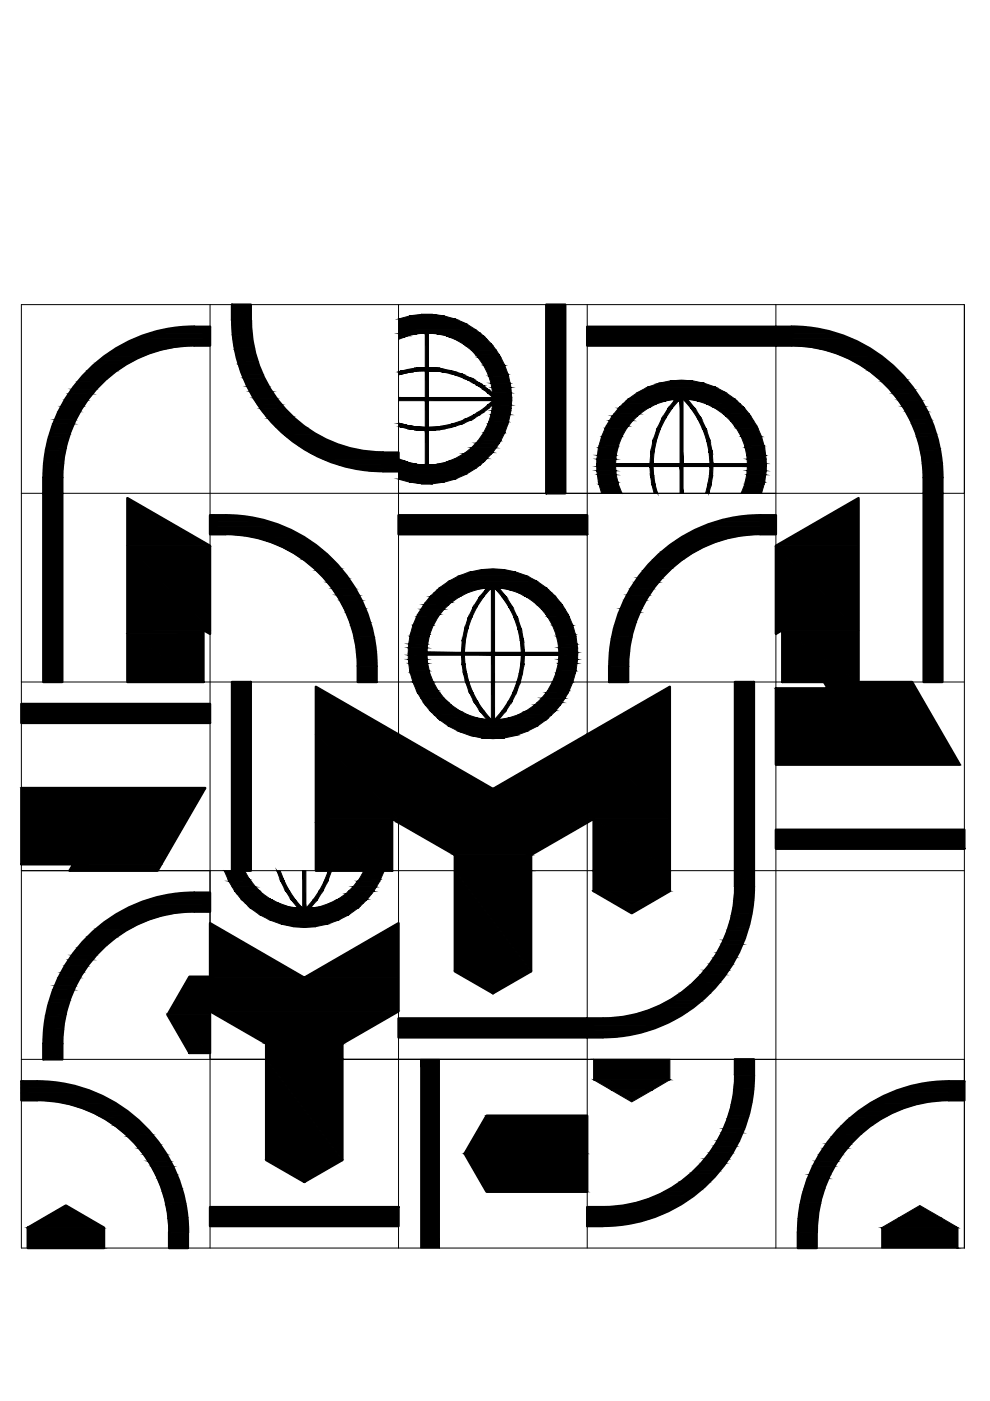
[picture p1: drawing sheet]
<svg xmlns="http://www.w3.org/2000/svg" width="210mm" height="297mm" viewBox="0 0 210 297" stroke-linecap="round" stroke-linejoin="round" font-family="sans-serif">
<!-- layer: LINEA-05 -->
<g fill="#000" stroke="#000" stroke-width=".21">
<path d="M84.5 71.4h1.3l-1.3 .6zM84.5 79.4h.5l-.5 .1zM89.3 66.7h2.5zM84.5 89.7l.5 .1h-.5zM84.5 97.3l1.3 .4h-1.3zM142.1 80.8l2.4-.2 2.4 .2zM27 105.6l17.5 10.1h-17.5zM86.9 102.2h7.2l-2.3 .4zM164.5 115.7l17.5-10.1v10.1zM43.1 133.6h1.4v.8zM102.1 120.8l2.4-.2 2.5 .2zM164.5 133.6h1.4l-1.4 .8z"/>
<path d="M67 145.6l17.5 10.1h-17.5zM84.5 155.7l20 11.6h-20zM99.7 155.9h9.7l-2.4 .5zM104.5 167.3l20-11.6v11.6zM124.5 155.7l17.5-10.1v10.1zM83.1 173.6h1.4v.8zM124.5 173.6h1.4l-1.4 .8zM44.5 195.7l20 11.6h-20zM59.6 195.9h9.8l-2.4 .6zM64.5 207.3l20-11.6v11.6zM96.4 184.6h16.2v21.3zM129.6 191.1h8.7l-4.4 2.5z"/>
<path d="M56.4 224.6h16.2v21.3zM129.6 231.1h8.7l-4.4 2.5zM9.6 258.1l4.4-2.5 4.3 2.5zM190.7 258.1l4.3-2.5 4.4 2.5z"/>
<path d="M18.5 78.6l3.9 1.9 2.3-1.9zM18.5 78.6l3.9 1.9h-5.5z"/>
<path d="M18.6 78.6h6.1zM18.6 78.6h6.1z"/>
<path d="M20.4 77l4.3 1.6 2.5-1.6zM18.6 78.6l1.8-1.6 4.3 1.6z"/>
<path d="M20.9 76.5l6.3 .5 1-.5zM20.9 76.5l6.3 .5h-6.8z"/>
<path d="M22 75.7l6.2 .8 1.6-.8zM20.9 76.5l1.1-.8 6.2 .8z"/>
<path d="M23.4 74.7l6.4 1 2.7-1zM22 75.7l1.4-1 6.4 1z"/>
<path d="M23.5 74.6h9.1zM23.5 74.6l9 .1z"/>
<path d="M24.7 73.9l7.9 .7 2.7-.7zM23.5 74.6l1.2-.7 7.9 .7z"/>
<path d="M25.5 73.4l9.8 .5 3-.5zM24.7 73.9l.8-.5 9.8 .5z"/>
<path d="M25.7 73.3l12.6 .1 2.9-.1zM25.5 73.4l.2-.1 12.6 .1z"/>
<path d="M41.2 69.3l3.3 .1v-.1zM38.1 69.4l3.1-.1 3.3 .1z"/>
<path d="M38.1 69.4l6.4 .5v-.5zM34.9 69.9l3.2-.5 6.4 .5z"/>
<path d="M34.9 69.9l9.6 .7v-.7zM31.9 70.6l3-.7 9.6 .7z"/>
<path d="M31.9 70.6l12.6 1.1v-1.1zM29 71.7l2.9-1.1 12.6 1.1z"/>
<path d="M29 71.7l15.5 1.4v-1.4zM26.1 73.1l2.9-1.4 15.5 1.4z"/>
<path d="M26.1 73.1l18.4 .2v-.2zM25.7 73.3l.4-.2 18.4 .2z"/>
<path d="M49.2 64.6l4 3.3v-3.3zM49.2 64.6l4 3.3h-4z"/>
<path d="M49.2 67.9l4.1 3-.1-3zM49.2 67.9l4.1 3h-4z"/>
<path d="M49.3 70.9l4.1 .2-.1-.2zM49.3 70.9l4.1 .2h-4.1z"/>
<path d="M49.3 71.1l4.5 2.7-.4-2.7zM49.3 71.1l4.5 2.7h-4.1z"/>
<path d="M49.7 73.8l4.2 .4-.1-.4zM49.7 73.8l4.2 .4h-4.1z"/>
<path d="M49.8 74.2l4.8 2.4-.7-2.4zM49.8 74.2l4.8 2.4h-4.2z"/>
<path d="M50.4 76.6l4.4 .6-.2-.6zM50.4 76.6l4.4 .6h-4.3z"/>
<path d="M50.5 77.2l5.1 2.1-.8-2.1zM50.5 77.2l5.1 2.1h-4.3z"/>
<path d="M51.3 79.3l4.7 .9-.4-.9zM51.3 79.3l4.7 .9h-4.4z"/>
<path d="M84.5 70.6h5.7zM84.5 70.6h5.7z"/>
<path d="M84.5 79l.5 .4 1.4-.4zM84.5 79l.5 .4h-.5z"/>
<path d="M84.5 71.2l1.3 .2 .6-.2zM84.5 71.2l1.3 .2h-1.3z"/>
<path d="M84.5 78.8l1.9 .2 1.3-.2zM84.5 78.8l1.9 .2h-1.9z"/>
<path d="M84.9 78.7l2.8 .1 .6-.1zM84.5 78.8l.4-.1 2.8 .1z"/>
<path d="M84.5 70.8l1.9 .4 2-.4zM84.5 70.8l1.9 .4h-1.9z"/>
<path d="M84.5 70.6h5.7zM84.5 70.6h5.7z"/>
<path d="M90.2 70.6h.6zM90.2 70.6h.6z"/>
<path d="M84.5 70.6l3.9 .2 1.8-.2zM84.5 70.6l3.9 .2h-3.9z"/>
<path d="M85.4 78.6h4.8zM84.9 78.7h3.4z"/>
<path d="M84.5 70.6h6zM84.5 70.6h6z"/>
<path d="M90.5 70.6h.3zM90.2 70.6h.6z"/>
<path d="M90.8 70.6h11zM90.8 70.6h11z"/>
<path d="M90.2 70.6l.6 7.3v-7.3zM90.2 70.6l.6 7.3h-.6z"/>
<path d="M90.2 77.9l2.2 .1zM88.3 78l1.9-.1 2.2 .1z"/>
<path d="M90.2 78.6l.6 5.7v-5.7zM90.2 78.6l.6 5.7h-.6z"/>
<path d="M89.3 66.7l4.8 .3-2.3-.3zM86.9 67l2.4-.3 4.8 .3z"/>
<path d="M88.3 78l5 .1zM87.8 78.1h5.5z"/>
<path d="M87.8 78.1l6.6 .2-1.1-.2zM86.4 78.3l1.4-.2 6.6 .2z"/>
<path d="M86.9 67h7.3zM86.9 67h7.3z"/>
<path d="M86.8 67l9.7 .6-2.3-.6zM84.5 67.6l2.3-.6 9.7 .6z"/>
<path d="M86.4 78.3l9.3 .3-1.3-.3zM85.4 78.6l1-.3 9.3 .3z"/>
<path d="M90.8 78.6h5zM90.8 78.6h5z"/>
<path d="M91 78.6l5.4 .2-.6-.2zM91 78.6l5.4 .2z"/>
<path d="M93.3 78.8l4.6 .5-1.5-.5zM93.3 78.8l4.6 .5h-2.1z"/>
<path d="M84.5 67.6h12.1zM84.5 67.6h12.1z"/>
<path d="M84.5 67.6l14.3 1-2.2-1zM84.5 67.6l14.3 1h-14.3z"/>
<path d="M95.8 79.3l2.3 .1zM95.8 79.3l2.3 .1z"/>
<path d="M96.1 79.4l3.6 .7-1.6-.7zM96.1 79.4l3.6 .7h-1.5z"/>
<path d="M84.5 68.6l16.4 1.3-2.1-1.3zM84.5 68.6l16.4 1.3h-16.4z"/>
<path d="M84.5 69.9l17.3 .7-.9-.7zM84.5 69.9l17.3 .7h-17.3z"/>
<path d="M90.5 70.6h11.3zM90.5 70.6h11.3z"/>
<path d="M90.8 70.6h11zM90.8 70.6h11z"/>
<path d="M90.8 70.6l11.1 .2-.1-.2zM90.8 70.6l11.1 .2h-9.3z"/>
<path d="M92.6 70.8l9.9 .4-.6-.4zM92.6 70.8l9.9 .4h-7.9z"/>
<path d="M94.6 71.2l8.2 .2-.3-.2zM94.6 71.2l8.2 .2h-7.6z"/>
<path d="M95.2 71.4l8.1 .6-.5-.6zM95.2 71.4l8.1 .6h-6.8z"/>
<path d="M96.5 72l7.7 1-.9-1zM96.5 72l7.7 1h-5.9z"/>
<path d="M98.3 73l6.2 .3-.3-.3zM98.3 73l6.2 .3h-5.8z"/>
<path d="M98.7 73.3l6.5 .9-.7-.9zM98.7 73.3l6.5 .9h-5.3z"/>
<path d="M99.9 74.2l6 1.1-.7-1.1zM99.9 74.2l6 1.1h-5z"/>
<path d="M100.9 75.3l5.3 .5-.3-.5zM100.9 75.3l5.3 .5h-4.9z"/>
<path d="M101.3 75.8l5.7 1.7-.8-1.7zM101.3 75.8l5.7 1.7h-4.5zM102.5 77.5h4.5zM102.5 77.5h4.5z"/>
<path d="M102.5 77.5l5.2 1.8-.7-1.8zM102.5 77.5l5.2 1.8h-4.2z"/>
<path d="M103.5 79.3l4.3 .4-.1-.4zM103.5 79.3l4.3 .4h-4.2z"/>
<path d="M103.6 79.7l4.6 1.6-.4-1.6zM103.6 79.7l4.6 1.6h-4.1z"/>
<path d="M115.8 64.6l4 40v-40zM115.8 64.6l4 40h-4z"/>
<path d="M124.5 69.3l40 4v-4zM124.5 69.3l40 4h-40z"/>
<path d="M164.5 69.3l6.5 .1zM164.5 69.3l6.5 .1h-6.5z"/>
<path d="M164.5 69.4l9.6 .5-3.1-.5zM164.5 69.4l9.6 .5h-9.6z"/>
<path d="M164.5 69.9l12.6 .7-3-.7zM164.5 69.9l12.6 .7h-12.6z"/>
<path d="M164.5 70.6l15.6 1.1-3-1.1zM164.5 70.6l15.6 1.1h-15.6z"/>
<path d="M164.5 71.7l18.4 1.4-2.8-1.4zM164.5 71.7l18.4 1.4h-18.4z"/>
<path d="M164.5 73.1l18.8 .2-.4-.2zM164.5 73.1l18.8 .2h-18.8z"/>
<path d="M167.8 73.3l15.7 .1-.2-.1zM167.8 73.3l15.7 .1h-12.7z"/>
<path d="M170.8 73.4l13.5 .5-.8-.5zM170.8 73.4l13.5 .5h-10.6z"/>
<path d="M173.7 73.9l11.8 .7-1.2-.7zM173.7 73.9l11.8 .7h-9z"/>
<path d="M176.5 74.6l9.1 .1zM176.5 74.6l9.1 .1z"/>
<path d="M176.5 74.7l10.5 1-1.4-1zM176.5 74.7l10.5 1h-7.8z"/>
<path d="M179.2 75.7l8.9 .8-1.1-.8zM179.2 75.7l8.9 .8h-7.2z"/>
<path d="M180.9 76.5l7.8 .5-.6-.5zM180.9 76.5l7.8 .5h-6.9z"/>
<path d="M181.8 77l8.6 1.6-1.7-1.6zM181.8 77l8.6 1.6h-6.1z"/>
<path d="M184.3 78.6h6.2zM184.3 78.6h6.2z"/>
<path d="M184.3 78.6l7.8 1.9-1.6-1.9zM184.3 78.6l7.8 1.9h-5.5z"/>
<path d="M9.4 98.3l3.8 2.9 .1-2.9zM9.4 98.3l3.8 2.9h-4z"/>
<path d="M9.4 98.1l3.9 .2 .1-.2zM9.4 98.1l3.9 .2h-3.9z"/>
<path d="M9.7 95.4l3.7 2.7 .4-2.7zM9.7 95.4l3.7 2.7h-4z"/>
<path d="M9.8 95l4 .4 .1-.4zM9.8 95l4 .4h-4.1z"/>
<path d="M10.4 92.6l3.5 2.4 .7-2.4zM10.4 92.6l3.5 2.4h-4.1z"/>
<path d="M10.6 92l4 .6 .2-.6zM10.6 92l4 .6h-4.2z"/>
<path d="M11.3 89.9l3.5 2.1 .8-2.1zM11.3 89.9l3.5 2.1h-4.2z"/>
<path d="M11.6 89l4 .9 .4-.9zM11.6 89l4 .9h-4.3z"/>
<path d="M12.4 87.3l3.6 1.7 .9-1.7zM12.4 87.3l3.6 1.7h-4.4z"/>
<path d="M13 86.2l3.9 1.1 .8-1.1zM13 86.2l3.9 1.1h-4.5z"/>
<path d="M13.8 84.8l3.9 1.4 .8-1.4zM13.8 84.8l3.9 1.4h-4.7z"/>
<path d="M14.6 83.5l3.9 1.3 1.1-1.3zM14.6 83.5l3.9 1.3h-4.7z"/>
<path d="M15.3 82.5l4.3 1 .8-1zM15.3 82.5l4.3 1h-5z"/>
<path d="M16.5 81l3.9 1.5 1.5-1.5zM16.5 81l3.9 1.5h-5.1z"/>
<path d="M16.9 80.5l5 .5 .5-.5zM16.9 80.5l5 .5h-5.4z"/>
<path d="M51.6 80.2l5.3 1.7-.9-1.7zM51.6 80.2l5.3 1.7h-4.4z"/>
<path d="M52.5 81.9l5.2 1.1-.8-1.1zM52.5 81.9l5.2 1.1h-4.7z"/>
<path d="M53 83l5.5 1.4-.8-1.4zM53 83l5.5 1.4h-4.7z"/>
<path d="M53.8 84.4l5.8 1.3-1.1-1.3zM53.8 84.4l5.8 1.3h-5z"/>
<path d="M54.6 85.7l5.8 1-.8-1zM54.6 85.7l5.8 1h-5.1z"/>
<path d="M55.3 86.7l6.6 1.6-1.5-1.6zM55.3 86.7l6.6 1.6h-5.5z"/>
<path d="M56.4 88.3l6 .5-.5-.5zM56.4 88.3l6 .5h-5.5z"/>
<path d="M56.9 88.8l7.8 1.8-2.3-1.8zM56.9 88.8l7.8 1.8h-6.2z"/>
<path d="M58.5 90.6h6.2zM58.5 90.6h6.2z"/>
<path d="M58.6 90.6l8.6 1.6-2.5-1.6zM58.6 90.6l8.6 1.6h-6.9z"/>
<path d="M60.3 92.2l7.9 .5-1-.5zM60.3 92.2l7.9 .5h-7.3z"/>
<path d="M60.9 92.7l8.9 .8-1.6-.8zM60.9 92.7l8.9 .8h-7.8z"/>
<path d="M62 93.5l10.5 1.1-2.7-1.1zM62 93.5l10.5 1.1h-9.1z"/>
<path d="M63.4 94.6h9.1zM63.4 94.6h9.1z"/>
<path d="M63.5 94.6l11.9 .7-2.9-.7zM63.5 94.6l11.9 .7h-10.7z"/>
<path d="M64.7 95.3l13.5 .5-2.8-.5zM64.7 95.3l13.5 .5h-12.7z"/>
<path d="M65.5 95.8l15.7 .2-3-.2zM65.5 95.8l15.7 .2h-15.5z"/>
<path d="M84.5 98.6h5.7zM84.5 98.6h5.7z"/>
<path d="M65.7 96l18.8 .2v-.2zM65.7 96l18.8 .2h-18.4z"/>
<path d="M66.1 96.2l18.4 1.3v-1.3zM66.1 96.2l18.4 1.3h-15.6z"/>
<path d="M68.9 97.5l15.6 1v-1zM68.9 97.5l15.6 1h-12.6z"/>
<path d="M71.9 98.5l12.6 .8v-.8zM71.9 98.5l12.6 .8h-9.6z"/>
<path d="M74.9 99.3l9.6 .5v-.5zM74.9 99.3l9.6 .5h-6.4z"/>
<path d="M78.1 99.8l6.4 .1v-.1zM78.1 99.8l6.4 .1z"/>
<path d="M84.5 89.8l1.9 .4zM84.5 89.8l1.9 .4h-1.9z"/>
<path d="M84.5 97.7l1.9 .3-.6-.3zM84.5 97.7l1.9 .3h-1.9z"/>
<path d="M84.5 90.2l3.2 .2-1.3-.2zM84.5 90.2l3.2 .2h-3.2z"/>
<path d="M84.5 98l3.9 .5-2-.5zM84.5 98l3.9 .5h-3.9z"/>
<path d="M84.5 90.4l3.8 .1zM84.5 90.4l3.8 .1z"/>
<path d="M84.9 90.5l5.3 .1zM84.9 90.5l5.3 .1h-4.8z"/>
<path d="M84.5 98.5l5.7 .1zM84.5 98.5l5.7 .1h-5.7z"/>
<path d="M90.2 90.6h.6zM90.2 90.6h.6z"/>
<path d="M90.2 98.6h.6zM90.2 98.6h.6z"/>
<path d="M84.5 98.6h6zM84.5 98.6h6z"/>
<path d="M90.2 84.9l.6 5.7v-5.7zM90.2 84.9l.6 5.7h-.6z"/>
<path d="M90.2 91.3l.6 7.2v-7.2zM90.2 91.3l.6 7.2h-.6z"/>
<path d="M90.2 98.5l.6 .1v-.1zM90.2 98.5l.6 .1h-.6z"/>
<path d="M90.8 98.6h11zM90.8 98.6h11z"/>
<path d="M90.8 98.6h11zM90.8 98.6h11z"/>
<path d="M90.2 98.6h.6zM90.2 98.6h.4z"/>
<path d="M88.3 91.2l2.5 .1 1.6-.1zM88.3 91.2l2.5 .1z"/>
<path d="M87.8 91.1h5.5zM87.8 91.1l4.6 .1z"/>
<path d="M86.4 90.9l6.9 .2 1.1-.2zM86.4 90.9l6.9 .2h-5.5z"/>
<path d="M85.4 90.6l9 .3 1.3-.3zM85.4 90.6l9 .3h-8z"/>
<path d="M91 90.6h4.8zM90.8 90.6h4.9z"/>
<path d="M93.3 90.4l2.5 .2 .6-.2zM91 90.6l2.3-.2 2.5 .2z"/>
<path d="M95.8 89.9l.6 .5 1.5-.5zM93.3 90.4l2.5-.5 .6 .5z"/>
<path d="M96.1 89.8h2zM95.8 89.9h2.1z"/>
<path d="M98.2 80.1l2.2 .3-.7-.3zM98.2 80.1l2.2 .3h-1.6z"/>
<path d="M98.2 89.1l-.1 .7 1.6-.7zM96.1 89.8l2.1-.7-.1 .7z"/>
<path d="M98.8 80.4l2.9 .8-1.3-.8zM98.8 80.4l2.9 .8h-1.2z"/>
<path d="M98.8 88.8l.9 .3 .7-.3zM98.2 89.1l.6-.3 .9 .3z"/>
<path d="M84.5 99.3l14.3 1.3 2.1-1.3zM84.5 99.3l14.3 1.3h-14.3z"/>
<path d="M100.5 81.2l2 .5-.8-.5zM100.5 81.2l2 .5h-1.2z"/>
<path d="M100.5 88l-.1 .8 1.3-.8zM98.8 88.8l1.7-.8-.1 .8z"/>
<path d="M90.6 98.6h11.2zM90.6 98.6h11.2z"/>
<path d="M84.5 98.6l16.4 .7 .9-.7zM84.5 98.6l16.4 .7h-16.4z"/>
<path d="M92.6 98.5l9.2 .1 .1-.1zM90.8 98.6l1.8-.1 9.2 .1z"/>
<path d="M101.3 81.7l2.3 .9-1.1-.9zM101.3 81.7l2.3 .9h-1z"/>
<path d="M101.3 87.4l.4 .6 .8-.6zM100.5 88l.8-.6 .4 .6z"/>
<path d="M94.6 98l7.3 .5 .6-.5zM92.6 98.5l2-.5 7.3 .5z"/>
<path d="M95.2 97.7l7.3 .3 .3-.3zM94.6 98l.6-.3 7.3 .3z"/>
<path d="M96.5 97.2l6.3 .5 .5-.5zM95.2 97.7l1.3-.5 6.3 .5z"/>
<path d="M102.6 82.6l1.8 .7-.8-.7zM102.6 82.6l1.8 .7h-1z"/>
<path d="M102.6 86.6l-.1 .8 1.1-.8zM101.3 87.4l1.3-.8-.1 .8z"/>
<path d="M98.3 96.2l5 1 .9-1zM96.5 97.2l1.8-1 5 1z"/>
<path d="M103.4 85.9l.2 .7 .8-.7zM102.6 86.6l.8-.7 .2 .7z"/>
<path d="M98.7 96l5.5 .2 .3-.2zM98.3 96.2l.4-.2 5.5 .2z"/>
<path d="M99.9 94.9l4.6 1.1 .7-1.1zM98.7 96l1.2-1.1 4.6 1.1z"/>
<path d="M100.9 94l4.3 .9 .7-.9zM100.9 94l4.3 .9h-5.3z"/>
<path d="M101.3 93.5l4.6 .5 .3-.5zM101.3 93.5l4.6 .5h-5z"/>
<path d="M102.5 91.8l3.7 1.7 .8-1.7zM102.5 91.8l3.7 1.7h-4.9z"/>
<path d="M103.5 89.9l3.5 1.9 .7-1.9zM103.5 89.9l3.5 1.9h-4.5zM102.5 91.8h4.5zM102.5 91.8h4.5z"/>
<path d="M103.6 89.4l4.1 .5 .1-.5zM103.6 89.4l4.1 .5h-4.2z"/>
<path d="M104.1 81.3l4.2 .9-.1-.9zM104.1 81.3l4.2 .9h-4z"/>
<path d="M104.1 87.9l3.7 1.5 .4-1.5zM104.1 87.9l3.7 1.5h-4.2z"/>
<path d="M104.3 82.2l4.1 1.1-.1-1.1zM104.3 82.2l4.1 1.1h-4z"/>
<path d="M104.3 87.1l3.9 .8 .1-.8zM104.3 87.1l3.9 .8h-4.1z"/>
<path d="M104.4 86.6l3.9 .5 .1-.5zM104.4 86.6l3.9 .5h-4z"/>
<path d="M103.4 83.3l5.1 1-.1-1zM103.4 83.3l5.1 1h-4z"/>
<path d="M104.4 85.9l4 .7v-.7zM104.4 85.9l4 .7h-4z"/>
<path d="M84.5 84.3l24 .3v-.3zM84.5 84.3l24 .3h-24z"/>
<path d="M84.5 84.6l24 .3v-.3zM84.5 84.6l24 .3h-24z"/>
<path d="M104.5 84.9l3.9 1 .1-1zM103.4 85.9l1.1-1 3.9 1z"/>
<path d="M127.6 92.6h4.3zM127.6 92.6h4.3z"/>
<path d="M126.5 98.3l4 .2v-.2zM126.5 98.3l4 .2h-4z"/>
<path d="M126.5 98.5l4 .1zM126.5 98.5l4 .1z"/>
<path d="M126.5 98.6l4 .1zM126.5 98.6l4 .1z"/>
<path d="M126.5 98.7l4 .2v-.2zM126.5 98.7l4 .2h-4z"/>
<path d="M126.5 98.9l4.1 .9-.1-.9zM126.5 98.9l4.1 .9h-4.1z"/>
<path d="M126.5 97.4l4 .9 .1-.9zM126.5 97.4l4 .9h-4z"/>
<path d="M126.5 99.8l4.1 .9v-.9zM126.5 99.8l4.1 .9h-3.9z"/>
<path d="M126.7 96.5l3.9 .9v-.9zM126.7 96.5l3.9 .9h-4.1z"/>
<path d="M126.9 94.9l3.7 1.6 .4-1.6zM126.9 94.9l3.7 1.6h-3.9z"/>
<path d="M127 94.5l4 .4 .1-.4zM127 94.5l4 .4h-4.1z"/>
<path d="M127.6 92.6l3.5 1.9 .8-1.9zM127.6 92.6l3.5 1.9h-4.1z"/>
<path d="M128.3 90.8l3.6 1.8 1-1.8zM128.3 90.8l3.6 1.8h-4.3z"/>
<path d="M133.1 84.7h11zM133.1 84.7h11z"/>
<path d="M128.5 90.3l4.4 .5 .4-.5zM128.5 90.3l4.4 .5h-4.6z"/>
<path d="M129.2 89.2l4.1 1.1 .9-1.1zM129.2 89.2l4.1 1.1h-4.8z"/>
<path d="M129.8 88.2l4.4 1 1-1zM129.8 88.2l4.4 1h-5z"/>
<path d="M130.2 87.7l5 .5 .5-.5zM130.2 87.7l5 .5h-5.4z"/>
<path d="M131.1 86.6l4.6 1.1 1.7-1.1zM131.1 86.6l4.6 1.1h-5.5z"/>
<path d="M131.4 86.3l6 .3 .5-.3zM131.4 86.3l6 .3h-6.3z"/>
<path d="M137.8 98.9l.8 2-.1-2zM137.8 98.9l.8 2h-.7z"/>
<path d="M138 95.7l.7 .1zM138 95.7l.7 .1z"/>
<path d="M138 95.8l.5 2.5 .2-2.5zM138 95.8l.5 2.5h-.7z"/>
<path d="M132.1 85.6l5.8 .7 1.3-.7zM131.4 86.3l.7-.7 5.8 .7z"/>
<path d="M138.5 93.3h.7zM138.5 93.3h.7z"/>
<path d="M138.5 93.3l.2 2.4 .5-2.4zM138.5 93.3l.2 2.4h-.7z"/>
<path d="M139.3 90.9l.7 .1zM139.3 90.9l.7 .1z"/>
<path d="M139.3 91l-.1 2.3 .8-2.3zM139.3 91l-.1 2.3h-.7z"/>
<path d="M140.3 88.7l-.3 2.2 1.1-2.2zM140.3 88.7l-.3 2.2h-.7z"/>
<path d="M140.4 88.6h.7zM140.4 88.6l.7 .1z"/>
<path d="M132.8 85l6.4 .6 2-.6zM132.1 85.6l.7-.6 6.4 .6z"/>
<path d="M141.6 86.6l-.5 2 1.4-2zM141.6 86.6l-.5 2h-.7z"/>
<path d="M141.7 86.5h.8zM141.7 86.5l.8 .1z"/>
<path d="M133.1 84.7l8.1 .3 2-.3zM132.8 85l.3-.3 8.1 .3z"/>
<path d="M142.9 85l-.4 1.5 1.3-1.5zM142.9 85l-.4 1.5h-.8z"/>
<path d="M143.2 84.7l.6 .3 .3-.3zM143.2 84.7l.6 .3h-.9z"/>
<path d="M133.2 84.6h11zM133.1 84.7h11z"/>
<path d="M144.2 84.6l.6 .1zM144.2 84.6l.6 .1z"/>
<path d="M144.2 84.7l.6 13.6v-13.6zM144.2 84.7l.6 13.6h-.6z"/>
<path d="M144.2 98.9l.6 5.7v-5.7zM144.2 98.9l.6 5.7h-.6z"/>
<path d="M144.9 84.7l2.4 1.8-1.5-1.8zM144.9 84.7l2.4 1.8h-.8z"/>
<path d="M142.1 80.8l7.3 .5-2.5-.5zM139.7 81.3l2.4-.5 7.3 .5z"/>
<path d="M146.5 86.5l.9 .1zM146.5 86.5l.9 .1z"/>
<path d="M146.5 86.6l2.1 2-1.2-2zM146.5 86.6l2.1 2h-.7z"/>
<path d="M147.9 88.6l.8 .1zM147.9 88.6l.8 .1z"/>
<path d="M147.9 88.7l1.8 2.2-1-2.2zM147.9 88.7l1.8 2.2h-.7z"/>
<path d="M139.7 81.3l12 .8-2.3-.8zM137.3 82.1l2.4-.8 12 .8z"/>
<path d="M149 90.9l.7 .1zM149 90.9l.7 .1z"/>
<path d="M149 91l1.5 2.3-.8-2.3zM149 91l1.5 2.3h-.7z"/>
<path d="M149.8 93.3h.7zM149.8 93.3h.7z"/>
<path d="M149.8 93.3l1.2 2.4-.5-2.4zM149.8 93.3l1.2 2.4h-.7z"/>
<path d="M150.3 95.7l.7 .1zM150.3 95.7l.7 .1z"/>
<path d="M150.3 95.8l.9 2.5-.2-2.5zM150.3 95.8l.9 2.5h-.7z"/>
<path d="M150.5 98.9l.6 2 .1-2zM150.5 98.9l.6 2h-.7z"/>
<path d="M137.3 82.1l16.5 1.1-2.1-1.1zM135.2 83.2l2.1-1.1 16.5 1.1z"/>
<path d="M135.2 83.2l20.6 1.4-2-1.4zM133.2 84.6l2-1.4 20.6 1.4z"/>
<path d="M144.8 84.6l11 .1zM144.8 84.6l11 .1z"/>
<path d="M144.9 84.7h11zM144.9 84.7h11z"/>
<path d="M145.8 84.7l10.5 .3-.4-.3zM145.8 84.7l10.5 .3h-8.5z"/>
<path d="M147.8 85l9.1 .6-.6-.6zM147.8 85l9.1 .6h-7.1z"/>
<path d="M149.8 85.6l7.8 .7-.7-.7zM149.8 85.6l7.8 .7h-6.5z"/>
<path d="M157.1 92.6h4.4zM157.1 92.6h4.4z"/>
<path d="M151.1 86.3l6.8 .3-.3-.3zM151.1 86.3l6.8 .3h-6.3z"/>
<path d="M151.6 86.6l7.2 1.1-.9-1.1zM151.6 86.6l7.2 1.1h-5.5z"/>
<path d="M130.5 98.3l28 .2v-.2zM130.5 98.3l28 .2h-28z"/>
<path d="M130.5 98.5l28 .1zM130.5 98.5l28 .1z"/>
<path d="M130.5 98.6l28 .1zM130.5 98.6l28 .1z"/>
<path d="M130.5 98.7l28 .2v-.2zM130.5 98.7l28 .2h-28z"/>
<path d="M153.3 87.7l5.9 .5-.4-.5zM153.3 87.7l5.9 .5h-5.4z"/>
<path d="M153.8 88.2l6 1-.6-1zM153.8 88.2l6 1h-4.9z"/>
<path d="M154.9 89.2l5.6 1.1-.7-1.1zM154.9 89.2l5.6 1.1h-4.8z"/>
<path d="M155.7 90.3l5 .5-.2-.5zM155.7 90.3l5 .5h-4.6z"/>
<path d="M156.1 90.8l5.4 1.8-.8-1.8zM156.1 90.8l5.4 1.8h-4.4z"/>
<path d="M157.1 92.6l4.9 1.9-.5-1.9zM157.1 92.6l4.9 1.9h-4.1z"/>
<path d="M157.9 94.5l4.2 .4-.1-.4zM157.9 94.5l4.2 .4h-4.1z"/>
<path d="M158 94.9l4.3 1.6-.2-1.6zM158 94.9l4.3 1.6h-4z"/>
<path d="M158.3 96.5l4.1 .9-.1-.9zM158.3 96.5l4.1 .9h-4z"/>
<path d="M158.4 97.4l4.1 .9-.1-.9zM158.4 97.4l4.1 .9h-4z"/>
<path d="M158.5 98.3l4 .2v-.2zM158.5 98.3l4 .2h-4z"/>
<path d="M158.5 98.5l4 .1zM158.5 98.5l4 .1z"/>
<path d="M158.5 98.6l4 .1zM158.5 98.6l4 .1z"/>
<path d="M158.5 98.7l4 .2v-.2zM158.5 98.7l4 .2h-4z"/>
<path d="M158.5 98.9l4 .9v-.9zM158.5 98.9l4 .9h-4.1z"/>
<path d="M158.4 99.8l3.9 .9 .2-.9zM158.4 99.8l3.9 .9h-4z"/>
<path d="M186.6 80.5l6 .5-.5-.5zM186.6 80.5l6 .5h-5.5z"/>
<path d="M187.1 81l6.6 1.5-1.1-1.5zM187.1 81l6.6 1.5h-5.1z"/>
<path d="M188.6 82.5l5.8 1-.7-1zM188.6 82.5l5.8 1h-5z"/>
<path d="M189.4 83.5l5.8 1.3-.8-1.3zM189.4 83.5l5.8 1.3h-4.7z"/>
<path d="M190.5 84.8l5.5 1.4-.8-1.4zM190.5 84.8l5.5 1.4h-4.6z"/>
<path d="M191.4 86.2l5.2 1.1-.6-1.1zM191.4 86.2l5.2 1.1h-4.5z"/>
<path d="M192.1 87.3l5.3 1.7-.8-1.7zM192.1 87.3l5.3 1.7h-4.4z"/>
<path d="M193 89l4.7 .9-.3-.9zM193 89l4.7 .9h-4.3z"/>
<path d="M193.4 89.9l5.1 2.1-.8-2.1zM193.4 89.9l5.1 2.1h-4.3z"/>
<path d="M194.2 92l4.4 .6-.1-.6zM194.2 92l4.4 .6h-4.2z"/>
<path d="M194.4 92.6l4.8 2.4-.6-2.4zM194.4 92.6l4.8 2.4h-4.1z"/>
<path d="M195.1 95l4.2 .4-.1-.4zM195.1 95l4.2 .4h-4.1z"/>
<path d="M195.2 95.4l4.5 2.7-.4-2.7zM195.2 95.4l4.5 2.7h-4.1z"/>
<path d="M195.6 98.1l4.1 .2v-.2zM195.6 98.1l4.1 .2h-4z"/>
<path d="M195.7 98.3l4.1 2.9-.1-2.9zM195.7 98.3l4.1 2.9h-4z"/>
<path d="M9.2 101.2l4 3.4v-3.4zM9.2 101.2l4 3.4h-4z"/>
<path d="M9.2 104.6l4 40v-40zM9.2 104.6l4 40h-4z"/>
<path d="M27 115.7l17.5 17.9v-17.9zM27 115.7l17.5 17.9h-17.5z"/>
<path d="M44.5 109.2l6.5 .2zM44.5 109.2l6.5 .2h-6.5z"/>
<path d="M44.5 109.4l9.6 .5-3.1-.5zM44.5 109.4l9.6 .5h-9.6z"/>
<path d="M44.5 109.9l12.6 .7-3-.7zM44.5 109.9l12.6 .7h-12.6z"/>
<path d="M44.5 110.6l15.6 1.1-3-1.1zM44.5 110.6l15.6 1.1h-15.6z"/>
<path d="M44.5 111.7l18.4 1.4-2.8-1.4zM44.5 111.7l18.4 1.4h-18.4z"/>
<path d="M44.5 113.1l18.8 .2-.4-.2zM44.5 113.1l18.8 .2h-18.8z"/>
<path d="M47.8 113.3l15.7 .1-.2-.1zM47.8 113.3l15.7 .1h-12.7z"/>
<path d="M50.8 113.4l13.5 .5-.8-.5zM50.8 113.4l13.5 .5h-10.6z"/>
<path d="M53.7 113.9l11.9 .7-1.3-.7zM53.7 113.9l11.9 .7h-9.1z"/>
<path d="M56.5 114.6l9.1 .1zM56.5 114.6l9.1 .1z"/>
<path d="M56.6 114.7l10.4 1-1.4-1zM56.6 114.7l10.4 1h-7.8z"/>
<path d="M59.2 115.7l9 .8-1.2-.8zM59.2 115.7l9 .8h-7.3z"/>
<path d="M60.9 116.5l7.8 .5-.5-.5zM60.9 116.5l7.8 .5h-6.9z"/>
<path d="M61.8 117l8.6 1.6-1.7-1.6zM61.8 117l8.6 1.6h-6.1z"/>
<path d="M64.3 118.6h6.2zM64.3 118.6h6.2z"/>
<path d="M64.3 118.6l7.8 1.9-1.6-1.9zM64.3 118.6l7.8 1.9h-5.5z"/>
<path d="M86.9 102.2l2.4 .4h2.5zM89.3 102.6h2.5z"/>
<path d="M86.8 102.2h7.4zM86.8 102.2h7.3z"/>
<path d="M84.5 101.6l9.7 .6 2.3-.6zM84.5 101.6l9.7 .6h-7.4z"/>
<path d="M84.5 101.5h12.1zM84.5 101.5l12 .1z"/>
<path d="M84.5 100.6l12.1 .9 2.2-.9zM84.5 100.6l12.1 .9h-12.1z"/>
<path d="M84.5 109.2l40 4.1v-4.1zM84.5 109.2l40 4.1h-40z"/>
<path d="M126.7 100.7l4.3 1.5-.4-1.5zM126.7 100.7l4.3 1.5h-4.1z"/>
<path d="M126.9 102.2l4.2 .5-.1-.5zM126.9 102.2l4.2 .5h-4.1z"/>
<path d="M127 102.7l4.9 1.9-.8-1.9zM127 102.7l4.9 1.9h-4.3z"/>
<path d="M137.9 100.9h.7zM137.9 100.9h.7z"/>
<path d="M138.2 102.7h.7zM138.2 102.7h.7z"/>
<path d="M137.9 100.9l1 1.8-.3-1.8zM137.9 100.9l1 1.8h-.7z"/>
<path d="M138.2 102.7l1.2 1.9-.5-1.9zM138.2 102.7l1.2 1.9h-.7z"/>
<path d="M138.6 118.6h6.1zM138.6 118.6h6.1z"/>
<path d="M138.6 118.6l3.9 1.9 2.2-1.9zM138.6 118.6l3.9 1.9h-5.6z"/>
<path d="M140.3 117l4.4 1.6 2.5-1.6zM138.6 118.6l1.7-1.6 4.4 1.6z"/>
<path d="M140.9 116.5l6.3 .5 .9-.5zM140.3 117l.6-.5 6.3 .5z"/>
<path d="M142 115.7l6.1 .8 1.7-.8zM140.9 116.5l1.1-.8 6.1 .8z"/>
<path d="M150.1 102.7h.7zM150.1 102.7h.7z"/>
<path d="M150.4 100.9h.7zM150.4 100.9h.7z"/>
<path d="M150.1 102.7l.2 1.9 .5-1.9zM150.1 102.7l.2 1.9h-.7z"/>
<path d="M150.4 100.9l.4 1.8 .3-1.8zM150.4 100.9l.4 1.8h-.7z"/>
<path d="M143.4 114.7l6.4 1 2.6-1zM142 115.7l1.4-1 6.4 1z"/>
<path d="M143.4 114.6h9.1zM143.4 114.6l9 .1z"/>
<path d="M144.7 113.9l7.8 .7 2.9-.7zM143.4 114.6l1.3-.7 7.8 .7z"/>
<path d="M145.5 113.4l9.9 .5 2.8-.5zM144.7 113.9l.8-.5 9.9 .5z"/>
<path d="M145.7 113.3l12.5 .1 3-.1zM145.5 113.4l.2-.1 12.5 .1z"/>
<path d="M157.9 102.7l3.6 1.9 .5-1.9zM157.9 102.7l3.6 1.9h-4.4z"/>
<path d="M158 102.2l4 .5 .1-.5zM158 102.2l4 .5h-4.1z"/>
<path d="M158.3 100.7l3.8 1.5 .2-1.5zM158.3 100.7l3.8 1.5h-4.1z"/>
<path d="M161.2 109.2l3.3 .2v-.2zM158 109.4l3.2-.2 3.3 .2z"/>
<path d="M158 109.4l6.5 .5v-.5zM154.9 109.9l3.1-.5 6.5 .5z"/>
<path d="M154.9 109.9l9.6 .7v-.7zM151.9 110.6l3-.7 9.6 .7z"/>
<path d="M151.9 110.6l12.6 1.1v-1.1zM148.9 111.7l3-1.1 12.6 1.1z"/>
<path d="M148.9 111.7l15.6 1.4v-1.4zM146.1 113.1l2.8-1.4 15.6 1.4z"/>
<path d="M146.1 113.1l18.4 .2v-.2zM145.7 113.3l.4-.2 18.4 .2z"/>
<path d="M164.5 115.7l17.5 17.9v-17.9zM164.5 115.7l17.5 17.9h-17.5z"/>
<path d="M195.8 101.2l4 3.4v-3.4zM195.8 101.2l4 3.4h-4z"/>
<path d="M195.8 104.6l4 40v-40zM195.8 104.6l4 40h-4z"/>
<path d="M27 133.6l16.1 .8v-.8zM27 133.6l16.1 .8h-16.1z"/>
<path d="M27 134.4l16.1 10.2v-10.2zM27 134.4l16.1 10.2h-16.1z"/>
<path d="M66.6 120.5l6 .5-.5-.5zM66.6 120.5l6 .5h-5.5z"/>
<path d="M67.1 121l6.6 1.5-1.1-1.5zM67.1 121l6.6 1.5h-5z"/>
<path d="M68.7 122.5l5.8 1-.8-1zM68.7 122.5l5.8 1h-5.1z"/>
<path d="M69.4 123.5l5.8 1.3-.7-1.3zM69.4 123.5l5.8 1.3h-4.7z"/>
<path d="M70.5 124.8l5.6 1.4-.9-1.4zM70.5 124.8l5.6 1.4h-4.7z"/>
<path d="M71.4 126.2l5.2 1.1-.5-1.1zM71.4 126.2l5.2 1.1h-4.5z"/>
<path d="M72.1 127.3l5.3 1.7-.8-1.7zM72.1 127.3l5.3 1.7h-4.4z"/>
<path d="M73 129l4.7 .9-.3-.9zM73 129l4.7 .9h-4.3z"/>
<path d="M73.4 129.9l5.1 2.1-.8-2.1zM73.4 129.9l5.1 2.1h-4.3z"/>
<path d="M74.2 132l4.4 .6-.1-.6zM74.2 132l4.4 .6h-4.1z"/>
<path d="M74.5 132.6l4.7 2.4-.6-2.4zM74.5 132.6l4.7 2.4h-4.1z"/>
<path d="M75.1 135l4.2 .5-.1-.5zM75.1 135l4.2 .5h-4.1z"/>
<path d="M75.2 135.5l4.5 2.6-.4-2.6zM75.2 135.5l4.5 2.6h-4.1z"/>
<path d="M75.6 138.1l4.1 .2v-.2zM75.6 138.1l4.1 .2h-4z"/>
<path d="M75.7 138.3l4.1 3-.1-3zM75.7 138.3l4.1 3h-3.9z"/>
<path d="M86.6 138.3l3.9 .2v-.2zM86.6 138.3l3.9 .2h-3.9z"/>
<path d="M86.6 138.5l3.9 .1zM86.6 138.5l3.9 .1z"/>
<path d="M86.6 138.6l3.9 .1zM86.6 138.6l3.9 .1z"/>
<path d="M86.6 138.7l3.9 .2v-.2zM86.6 138.7l3.9 .2h-3.9z"/>
<path d="M86.6 138.9l4 .9v-.9zM86.6 138.9l4 .9h-4z"/>
<path d="M86.6 137.4l4 .9v-.9zM86.6 137.4l4 .9h-4z"/>
<path d="M86.6 139.8l4.1 .9-.1-.9zM86.6 139.8l4.1 .9h-4z"/>
<path d="M86.7 136.6l3.9 .8 .1-.8zM86.7 136.6l3.9 .8h-4z"/>
<path d="M86.9 134.9l3.8 1.7 .3-1.7zM86.9 134.9l3.8 1.7h-4z"/>
<path d="M87 134.5l4 .4 .1-.4zM87 134.5l4 .4h-4.1z"/>
<path d="M87.5 132.6h4.4zM87.5 132.6h4.4z"/>
<path d="M87.5 132.6l3.6 1.9 .8-1.9zM87.5 132.6l3.6 1.9h-4.1z"/>
<path d="M88.3 130.8l3.6 1.8 1-1.8zM88.3 130.8l3.6 1.8h-4.4z"/>
<path d="M93.2 124.6h11zM93.2 124.6h11z"/>
<path d="M88.5 130.3l4.4 .5 .4-.5zM88.5 130.3l4.4 .5h-4.6z"/>
<path d="M89.2 129.2l4.1 1.1 .8-1.1zM89.2 129.2l4.1 1.1h-4.8z"/>
<path d="M89.8 128.2l4.3 1 1.1-1zM89.8 128.2l4.3 1h-4.9z"/>
<path d="M90.2 127.7l5 .5 .5-.5zM90.2 127.7l5 .5h-5.4z"/>
<path d="M91.1 126.6l4.6 1.1 1.7-1.1zM91.1 126.6l4.6 1.1h-5.5z"/>
<path d="M91.4 126.3l6 .3 .5-.3zM91.4 126.3l6 .3h-6.3z"/>
<path d="M97.8 138.9l.8 2-.1-2zM97.8 138.9l.8 2h-.6z"/>
<path d="M98 135.7l.7 .1zM98 135.7l.7 .1z"/>
<path d="M98 135.8l.5 2.5 .2-2.5zM98 135.8l.5 2.5h-.7z"/>
<path d="M98.5 133.3h.7zM98.5 133.3h.7z"/>
<path d="M98.5 133.3l.2 2.4 .5-2.4zM98.5 133.3l.2 2.4h-.7z"/>
<path d="M92.1 125.6l5.8 .7 1.3-.7zM91.4 126.3l.7-.7 5.8 .7z"/>
<path d="M99.3 131l-.1 2.3 .8-2.3zM99.3 131l-.1 2.3h-.7z"/>
<path d="M99.3 130.9h.7zM99.3 130.9l.7 .1z"/>
<path d="M100.3 128.7l-.3 2.2 1.1-2.2zM100.3 128.7l-.3 2.2h-.7z"/>
<path d="M100.4 128.6h.7zM100.4 128.6l.7 .1z"/>
<path d="M92.8 125l6.4 .6 2-.6zM92.1 125.6l.7-.6 6.4 .6z"/>
<path d="M101.6 126.6l-.5 2 1.4-2zM101.6 126.6l-.5 2h-.7z"/>
<path d="M101.7 126.5h.8zM101.7 126.5l.8 .1h-.9z"/>
<path d="M93.1 124.7l8.1 .3 2-.3zM92.8 125l.3-.3 8.1 .3z"/>
<path d="M103 125l-.5 1.5 1.3-1.5zM103 125l-.5 1.5h-.8z"/>
<path d="M103.2 124.7l.6 .3 .3-.3zM103.2 124.7l.6 .3h-.8z"/>
<path d="M104.2 124.6h.7zM104.2 124.6h.7z"/>
<path d="M93.2 124.6h11zM93.2 124.6l10.9 .1z"/>
<path d="M104.2 124.6l.7 13.7v-13.7zM104.2 124.6l.7 13.7h-.7z"/>
<path d="M104.2 138.9l.7 5.7v-5.7zM104.2 138.9l.7 5.7h-.7z"/>
<path d="M104.9 124.7l2.4 1.8-1.5-1.8zM104.9 124.7l2.4 1.8h-.8z"/>
<path d="M102.1 120.8l7.2 .5-2.3-.5zM99.7 121.3l2.4-.5 7.2 .5z"/>
<path d="M106.5 126.5l.9 .1zM106.5 126.5l.9 .1z"/>
<path d="M106.5 126.6l2.1 2-1.2-2zM106.5 126.6l2.1 2h-.7z"/>
<path d="M107.9 128.6l.8 .1zM107.9 128.6l.8 .1z"/>
<path d="M107.9 128.7l1.8 2.2-1-2.2zM107.9 128.7l1.8 2.2h-.7z"/>
<path d="M99.7 121.3l12 .8-2.4-.8zM97.3 122.1l2.4-.8 12 .8z"/>
<path d="M109 130.9l.7 .1zM109 130.9l.7 .1z"/>
<path d="M109 131l1.5 2.3-.8-2.3zM109 131l1.5 2.3h-.7z"/>
<path d="M109.8 133.3h.7zM109.8 133.3h.7z"/>
<path d="M109.8 133.3l1.2 2.4-.5-2.4zM109.8 133.3l1.2 2.4h-.7z"/>
<path d="M110.3 135.7l.7 .1zM110.3 135.7l.7 .1z"/>
<path d="M110.3 135.8l.9 2.5-.2-2.5zM110.3 135.8l.9 2.5h-.7z"/>
<path d="M110.5 138.9l.6 2 .1-2zM110.5 138.9l.6 2h-.7z"/>
<path d="M97.3 122.1l16.5 1.1-2.1-1.1zM95.2 123.2l2.1-1.1 16.5 1.1z"/>
<path d="M95.2 123.2l20.6 1.4-2-1.4zM93.2 124.6l2-1.4 20.6 1.4z"/>
<path d="M104.9 124.6h11zM104.9 124.6h11z"/>
<path d="M104.9 124.6l11 .1zM104.9 124.6l11 .1z"/>
<path d="M105.8 124.7l10.4 .3-.3-.3zM105.8 124.7l10.4 .3h-8.4z"/>
<path d="M107.8 125l9.1 .6-.7-.6zM107.8 125l9.1 .6h-7.1z"/>
<path d="M109.8 125.6l7.8 .7-.7-.7zM109.8 125.6l7.8 .7h-6.5z"/>
<path d="M117.1 132.6h4.4zM117.1 132.6h4.4z"/>
<path d="M111.1 126.3l6.8 .3-.3-.3zM111.1 126.3l6.8 .3h-6.3z"/>
<path d="M111.6 126.6l7.2 1.1-.9-1.1zM111.6 126.6l7.2 1.1h-5.5z"/>
<path d="M90.6 138.3l27.9 .2v-.2zM90.6 138.3l27.9 .2h-28z"/>
<path d="M90.5 138.5l28 .1zM90.5 138.5l28 .1z"/>
<path d="M90.5 138.6l28 .1zM90.5 138.6l28 .1z"/>
<path d="M90.5 138.7l28 .2v-.2zM90.5 138.7l28 .2h-27.9z"/>
<path d="M113.3 127.7l5.9 .5-.4-.5zM113.3 127.7l5.9 .5h-5.4z"/>
<path d="M113.8 128.2l6 1-.6-1zM113.8 128.2l6 1h-4.9z"/>
<path d="M114.9 129.2l5.6 1.1-.7-1.1zM114.9 129.2l5.6 1.1h-4.8z"/>
<path d="M115.7 130.3l5 .5-.2-.5zM115.7 130.3l5 .5h-4.6z"/>
<path d="M116.1 130.8l5.4 1.8-.8-1.8zM116.1 130.8l5.4 1.8h-4.4z"/>
<path d="M117.1 132.6l4.9 1.9-.5-1.9zM117.1 132.6l4.9 1.9h-4.1z"/>
<path d="M117.9 134.5l4.2 .4-.1-.4zM117.9 134.5l4.2 .4h-4.1z"/>
<path d="M118 134.9l4.3 1.7-.2-1.7zM118 134.9l4.3 1.7h-3.9z"/>
<path d="M118.4 136.6l4.1 .8-.2-.8zM118.4 136.6l4.1 .8h-4.1z"/>
<path d="M118.4 137.4l4.1 .9v-.9zM118.4 137.4l4.1 .9h-4z"/>
<path d="M118.5 138.3l4 .2v-.2zM118.5 138.3l4 .2h-4z"/>
<path d="M118.5 138.5l4 .1zM118.5 138.5l4 .1z"/>
<path d="M118.5 138.6l4 .1zM118.5 138.6l4 .1z"/>
<path d="M118.5 138.7l4 .2v-.2zM118.5 138.7l4 .2h-4z"/>
<path d="M118.5 138.9l4 .9v-.9zM118.5 138.9l4 .9h-4.1z"/>
<path d="M118.4 139.8l3.9 .9 .2-.9zM118.4 139.8l3.9 .9h-3.9z"/>
<path d="M129.3 138.3l3.9 3 .1-3zM129.3 138.3l3.9 3h-4z"/>
<path d="M129.3 138.1l4 .2v-.2zM129.3 138.1l4 .2h-4z"/>
<path d="M129.7 135.5l3.6 2.6 .5-2.6zM129.7 135.5l3.6 2.6h-4z"/>
<path d="M129.8 135l4 .5 .1-.5zM129.8 135l4 .5h-4.1z"/>
<path d="M130.4 132.6l3.5 2.4 .6-2.4zM130.4 132.6l3.5 2.4h-4.1z"/>
<path d="M130.6 132l3.9 .6 .3-.6zM130.6 132l3.9 .6h-4.1z"/>
<path d="M131.3 129.9l3.5 2.1 .8-2.1zM131.3 129.9l3.5 2.1h-4.2z"/>
<path d="M131.6 129l4 .9 .4-.9zM131.6 129l4 .9h-4.3z"/>
<path d="M132.4 127.3l3.6 1.7 .9-1.7zM132.4 127.3l3.6 1.7h-4.4z"/>
<path d="M132.9 126.2l4 1.1 .7-1.1zM132.9 126.2l4 1.1h-4.5z"/>
<path d="M133.8 124.8l3.8 1.4 .9-1.4zM133.8 124.8l3.8 1.4h-4.7z"/>
<path d="M134.6 123.5l3.9 1.3 1.1-1.3zM134.6 123.5l3.9 1.3h-4.7z"/>
<path d="M135.3 122.5l4.3 1 .8-1zM135.3 122.5l4.3 1h-5z"/>
<path d="M136.4 121l4 1.5 1.5-1.5zM136.4 121l4 1.5h-5.1z"/>
<path d="M136.9 120.5l5 .5 .6-.5zM136.9 120.5l5 .5h-5.5z"/>
<path d="M165.9 133.6l16.1 11v-11zM165.9 133.6l16.1 11h-16.1z"/>
<path d="M4.5 149.3l40 4v-4zM4.5 149.3l40 4h-40z"/>
<path d="M49.2 144.6l4 40v-40zM49.2 144.6l4 40h-4z"/>
<path d="M75.9 141.3l3.9 3.3v-3.3zM75.9 141.3l3.9 3.3h-3.9z"/>
<path d="M67 155.7l17.5 17.9v-17.9zM67 155.7l17.5 17.9h-17.5z"/>
<path d="M86.7 140.7l4.3 1.5-.3-1.5zM86.7 140.7l4.3 1.5h-4.1z"/>
<path d="M86.9 142.2l4.2 .5-.1-.5zM86.9 142.2l4.2 .5h-4.1z"/>
<path d="M87 142.7l4.9 1.9-.8-1.9zM87 142.7l4.9 1.9h-4.4z"/>
<path d="M87.5 144.6l5.4 1.8-1-1.8zM87.5 144.6l5.4 1.8h-4.6z"/>
<path d="M88.3 146.4l5 .5-.4-.5zM88.3 146.4l5 .5h-4.8z"/>
<path d="M93.1 152.6h11zM93.1 152.6h11z"/>
<path d="M88.5 146.9l5.6 1.1-.8-1.1zM88.5 146.9l5.6 1.1h-4.9z"/>
<path d="M89.2 148l6 1-1.1-1zM89.2 148l6 1h-5.4z"/>
<path d="M89.8 149l5.9 .5-.5-.5zM89.8 149l5.9 .5h-5.5z"/>
<path d="M90.2 149.5l7.2 1.2-1.7-1.2zM90.2 149.5l7.2 1.2h-6.3z"/>
<path d="M91.1 150.7l6.7 .2-.4-.2zM91.1 150.7l6.7 .2h-6.4z"/>
<path d="M91.4 150.9l7.8 .7-1.4-.7zM91.4 150.9l7.8 .7h-7.1z"/>
<path d="M98 140.9h.6zM98 140.9h.6z"/>
<path d="M98.3 142.7h.6zM98.3 142.7h.6z"/>
<path d="M98 140.9l.9 1.8-.3-1.8zM98 140.9l.9 1.8h-.6z"/>
<path d="M98.3 142.7l1.1 1.9-.5-1.9zM98.3 142.7l1.1 1.9h-.7z"/>
<path d="M92.1 151.6l9.1 .6-2-.6zM92.1 151.6l9.1 .6h-8.4z"/>
<path d="M98.7 144.6l1.5 2.2-.8-2.2zM98.7 144.6l1.5 2.2h-.7z"/>
<path d="M99.7 155.9l2.4 .5h4.9zM102.1 156.4h4.9l-2.5 .2z"/>
<path d="M99.5 146.8h.7zM99.5 146.8h.7z"/>
<path d="M99.5 146.8l1.8 2-1.1-2zM99.5 146.8l1.8 2h-.8z"/>
<path d="M92.8 152.2l10.4 .4-2-.4zM92.8 152.2l10.4 .4h-10.1z"/>
<path d="M100.5 148.8l.8 .1zM100.5 148.8l.8 .1z"/>
<path d="M100.5 148.9l2.1 1.9-1.3-1.9zM100.5 148.9l2.1 1.9h-.8z"/>
<path d="M101.8 150.8h.9zM101.8 150.8h.9z"/>
<path d="M101.8 150.8l2.3 1.8-1.4-1.8zM101.8 150.8l2.3 1.8h-.9z"/>
<path d="M93.1 152.6h11.1zM93.1 152.6h11.1z"/>
<path d="M104.2 144.6l.7 8v-8zM104.2 144.6l.7 8h-.7z"/>
<path d="M104.2 152.6h.7zM104.2 152.6h.7z"/>
<path d="M106.4 150.8l-.6 1.8 1.4-1.8zM106.4 150.8l-.6 1.8h-.9z"/>
<path d="M106.4 150.8h.8zM106.4 150.8h.8z"/>
<path d="M107.7 148.9l-.5 1.9 1.3-1.9zM107.7 148.9l-.5 1.9h-.8z"/>
<path d="M107.7 148.8h.8zM107.7 148.9h.8z"/>
<path d="M108.8 146.8h.7zM108.8 146.8h.7z"/>
<path d="M108.8 146.8l-.3 2 1-2zM108.8 146.8l-.3 2h-.8z"/>
<path d="M110.1 142.7h.7zM110.1 142.7h.7z"/>
<path d="M109.6 144.6l-.1 2.2 .8-2.2zM109.6 144.6l-.1 2.2h-.7z"/>
<path d="M110.4 140.9h.7zM110.4 140.9h.7z"/>
<path d="M110.1 142.7l.2 1.9 .5-1.9zM110.1 142.7l.2 1.9h-.7z"/>
<path d="M110.4 140.9l.4 1.8 .3-1.8zM110.4 140.9l.4 1.8h-.7z"/>
<path d="M97.3 155.1l12.1 .8 2.3-.8zM97.3 155.1l12.1 .8h-9.7z"/>
<path d="M95.2 154l16.5 1.1 2.2-1.1zM95.2 154l16.5 1.1h-14.4z"/>
<path d="M93.2 152.6l20.7 1.4 1.9-1.4zM93.2 152.6l20.7 1.4h-18.7z"/>
<path d="M104.9 152.6h11zM104.9 152.6h11z"/>
<path d="M104.9 152.6h11zM104.9 152.6h10.9z"/>
<path d="M107.8 152.2l8.1 .4 .3-.4zM105.8 152.6l2-.4 8.1 .4z"/>
<path d="M109.8 151.6l6.4 .6 .7-.6zM107.8 152.2l2-.6 6.4 .6z"/>
<path d="M111.2 150.9l5.7 .7 .8-.7zM109.8 151.6l1.4-.7 5.7 .7z"/>
<path d="M111.7 150.7l6 .2 .2-.2zM111.2 150.9l.5-.2 6 .2z"/>
<path d="M113.4 149.5l4.5 1.2 .9-1.2zM111.7 150.7l1.7-1.2 4.5 1.2z"/>
<path d="M113.9 149l4.9 .5 .4-.5zM113.9 149l4.9 .5h-5.4z"/>
<path d="M114.9 148l4.3 1 .6-1zM113.9 149l1-1 4.3 1z"/>
<path d="M115.8 146.9l4 1.1 .7-1.1zM115.8 146.9l4 1.1h-4.9z"/>
<path d="M116.1 146.4l4.4 .5 .2-.5zM116.1 146.4l4.4 .5h-4.7z"/>
<path d="M117.1 144.6l3.6 1.8 .8-1.8zM117.1 144.6l3.6 1.8h-4.6z"/>
<path d="M117.9 142.7l3.6 1.9 .5-1.9zM117.9 142.7l3.6 1.9h-4.4z"/>
<path d="M118 142.2l4 .5 .1-.5zM118 142.2l4 .5h-4.1z"/>
<path d="M118.4 140.7l3.7 1.5 .2-1.5zM118.4 140.7l3.7 1.5h-4.1z"/>
<path d="M129.2 141.3l4 3.3v-3.3zM129.2 141.3l4 3.3h-4z"/>
<path d="M124.5 155.7l17.5 17.9v-17.9zM124.5 155.7l17.5 17.9h-17.5z"/>
<path d="M155.8 144.6l4.1 40v-40zM155.8 144.6l4.1 40h-4.1z"/>
<path d="M174.7 144.6l19.4 1.4-.7-1.4zM174.7 144.6l19.4 1.4h-18.6z"/>
<path d="M164.5 146l39 16.1-9.4-16.1zM164.5 146l39 16.1h-39z"/>
<path d="M4.5 167.1l29.7 16.1 9.3-16.1zM4.5 167.1l29.7 16.1h-29.7z"/>
<path d="M67 173.6l16.1 .8v-.8zM67 173.6l16.1 .8h-16.1z"/>
<path d="M67 174.4l16.1 10.2v-10.2zM67 174.4l16.1 10.2h-16.1z"/>
<path d="M84.5 167.3l40 7.1v-7.1zM84.5 167.3l40 7.1h-40z"/>
<path d="M84.5 174.4l28.1 6.9 11.9-6.9zM84.5 174.4l28.1 6.9h-16.2z"/>
<path d="M125.9 173.6l16.1 11v-11zM125.9 173.6l16.1 11h-16.1z"/>
<path d="M164.5 175.9l40 4v-4zM164.5 175.9l40 4h-40z"/>
<path d="M18.5 198.7l3.9 1.8 2.3-1.8zM18.5 198.7l3.9 1.8h-5.5z"/>
<path d="M18.6 198.6h6.1zM18.5 198.7h6.2z"/>
<path d="M20.4 197l4.3 1.6 2.5-1.6zM18.6 198.6l1.8-1.6 4.3 1.6z"/>
<path d="M20.9 196.5l6.3 .5 1-.5zM20.4 197l.5-.5 6.3 .5z"/>
<path d="M22 195.7l6.2 .8 1.6-.8zM20.9 196.5l1.1-.8 6.2 .8z"/>
<path d="M23.4 194.7l6.4 1 2.7-1zM22 195.7l1.4-1 6.4 1z"/>
<path d="M23.5 194.6h9.1zM23.5 194.6l9 .1z"/>
<path d="M15.5 183.2l17.9 1.4 .8-1.4zM15.5 183.2l17.9 1.4h-18.7z"/>
<path d="M24.7 193.9l7.9 .7 2.7-.7zM23.5 194.6l1.2-.7 7.9 .7z"/>
<path d="M25.5 193.4l9.8 .5 3-.5zM24.7 193.9l.8-.5 9.8 .5z"/>
<path d="M25.7 193.3l12.6 .1 2.9-.1zM25.5 193.4l.2-.1 12.6 .1z"/>
<path d="M41.2 189.3l3.3 .1v-.1zM38.1 189.4l3.1-.1 3.3 .1z"/>
<path d="M38.1 189.4l6.4 .5v-.5zM34.9 189.9l3.2-.5 6.4 .5z"/>
<path d="M34.9 189.9l9.6 .8v-.8zM31.9 190.7l3-.8 9.6 .8z"/>
<path d="M31.9 190.7l12.6 1v-1zM29 191.7l2.9-1 12.6 1z"/>
<path d="M29 191.7l15.5 1.4v-1.4zM26.1 193.1l2.9-1.4 15.5 1.4z"/>
<path d="M26.1 193.1l18.4 .2v-.2zM25.7 193.3l.4-.2 18.4 .2z"/>
<path d="M47.5 184.6l5.4 1.8-1-1.8zM47.5 184.6l5.4 1.8h-4.6z"/>
<path d="M48.3 186.4l5 .4-.4-.4zM48.3 186.4l5 .4h-4.8z"/>
<path d="M53.1 192.6h11zM53.1 192.6h11z"/>
<path d="M48.5 186.8l5.7 1.2-.9-1.2zM48.5 186.8l5.7 1.2h-5z"/>
<path d="M49.2 188l6 1-1-1zM49.2 188l6 1h-5.4z"/>
<path d="M49.8 189l5.9 .5-.5-.5zM49.8 189l5.9 .5h-5.5z"/>
<path d="M50.2 189.5l7.2 1.2-1.7-1.2zM50.2 189.5l7.2 1.2h-6.3z"/>
<path d="M51.1 190.7l6.7 .2-.4-.2zM51.1 190.7l6.7 .2h-6.4z"/>
<path d="M51.4 190.9l7.8 .6-1.4-.6zM51.4 190.9l7.8 .6h-7.1z"/>
<path d="M52.1 191.5l9.1 .7-2-.7zM52.1 191.5l9.1 .7h-8.5z"/>
<path d="M58.7 184.6l1.5 2.2-.8-2.2zM58.7 184.6l1.5 2.2h-.7z"/>
<path d="M59.6 195.9l2.5 .6h4.9zM62.1 196.5h4.9l-2.5 .1z"/>
<path d="M59.5 186.8h.7zM59.5 186.8h.7z"/>
<path d="M59.5 186.8l1.8 2-1.1-2zM59.5 186.8l1.8 2h-.8z"/>
<path d="M52.7 192.2l10.5 .4-2-.4zM52.7 192.2l10.5 .4h-10.1z"/>
<path d="M60.5 188.8l.8 .1zM60.5 188.8l.8 .1z"/>
<path d="M60.6 188.9l2 1.9-1.3-1.9zM60.6 188.9l2 1.9h-.8z"/>
<path d="M61.8 190.8h.9zM61.8 190.8h.9z"/>
<path d="M61.8 190.8l2.3 1.8-1.4-1.8zM61.8 190.8l2.3 1.8h-.9z"/>
<path d="M53.1 192.6h11.1zM53.1 192.6h11.1z"/>
<path d="M64.2 184.6l.7 8v-8zM64.2 184.6l.7 8h-.7z"/>
<path d="M64.2 192.6h.7zM64.2 192.6h.7z"/>
<path d="M66.4 190.8l-.6 1.8 1.4-1.8zM66.4 190.8l-.6 1.8h-.9z"/>
<path d="M66.4 190.8h.9zM66.4 190.8h.8z"/>
<path d="M67.7 188.9l-.4 1.9 1.2-1.9zM67.7 188.9l-.4 1.9h-.9z"/>
<path d="M67.7 188.8h.8zM67.7 188.8l.8 .1z"/>
<path d="M68.8 186.8h.7zM68.8 186.8h.7z"/>
<path d="M68.8 186.8l-.3 2 1-2zM68.8 186.8l-.3 2h-.8z"/>
<path d="M69.6 184.6l-.1 2.2 .8-2.2zM69.6 184.6l-.1 2.2h-.7z"/>
<path d="M57.3 195.1l12.1 .8 2.3-.8zM57.3 195.1l12.1 .8h-9.8z"/>
<path d="M55.2 194l16.5 1.1 2.2-1.1zM55.2 194l16.5 1.1h-14.4z"/>
<path d="M53.2 192.6l20.7 1.4 1.9-1.4zM53.2 192.6l20.7 1.4h-18.7z"/>
<path d="M64.9 192.6h11zM64.9 192.6h11z"/>
<path d="M64.9 192.6h11zM64.9 192.6h10.9z"/>
<path d="M67.9 192.2l8 .4 .4-.4zM65.8 192.6l2.1-.4 8 .4z"/>
<path d="M69.8 191.5l6.5 .7 .7-.7zM67.9 192.2l1.9-.7 6.5 .7z"/>
<path d="M71.2 190.9l5.8 .6 .7-.6zM69.8 191.5l1.4-.6 5.8 .6z"/>
<path d="M71.7 190.7l6 .2 .2-.2zM71.2 190.9l.5-.2 6 .2z"/>
<path d="M73.4 189.5l4.5 1.2 .9-1.2zM71.7 190.7l1.7-1.2 4.5 1.2z"/>
<path d="M73.9 189l4.9 .5 .4-.5zM73.9 189l4.9 .5h-5.4z"/>
<path d="M74.8 188l4.4 1 .6-1zM73.9 189l.9-1 4.4 1z"/>
<path d="M75.8 186.8l4 1.2 .7-1.2zM75.8 186.8l4 1.2h-5z"/>
<path d="M76.2 186.4l4.3 .4 .2-.4zM76.2 186.4l4.3 .4h-4.7z"/>
<path d="M77.2 184.6l3.5 1.8 .8-1.8zM77.2 184.6l3.5 1.8h-4.5z"/>
<path d="M96.4 184.6v21.3h16.2zM96.4 205.9h16.2l-8.1 4.7z"/>
<path d="M96.4 181.3l16.2 3.3v-3.3zM96.4 181.3l16.2 3.3h-16.2z"/>
<path d="M125.9 184.6l16.1 4.3v-4.3zM125.9 184.6l16.1 4.3h-16.1z"/>
<path d="M125.9 188.9l12.4 2.2 3.7-2.2zM125.9 188.9l12.4 2.2h-8.7z"/>
<path d="M153.4 199.3l4 .9 .3-.9zM153.4 199.3l4 .9h-4.4z"/>
<path d="M154.2 197.2l3.5 2.1 .8-2.1zM154.2 197.2l3.5 2.1h-4.3z"/>
<path d="M154.5 196.6l4 .6 .1-.6zM154.5 196.6l4 .6h-4.3z"/>
<path d="M155.1 194.2l3.5 2.4 .6-2.4zM155.1 194.2l3.5 2.4h-4.1z"/>
<path d="M155.2 193.7l4 .5 .1-.5zM155.2 193.7l4 .5h-4.1z"/>
<path d="M155.7 190.9l4 .2v-.2zM155.7 190.9l4 .2h-4z"/>
<path d="M155.7 191.1l3.6 2.6 .4-2.6zM155.7 191.1l3.6 2.6h-4.1z"/>
<path d="M155.8 184.6l4.1 3.3v-3.3zM155.8 184.6l4.1 3.3h-4.1z"/>
<path d="M155.8 187.9l3.9 3 .2-3zM155.8 187.9l3.9 3h-4z"/>
<path d="M9.4 218.3l3.8 3 .1-3zM9.4 218.3l3.8 3h-4z"/>
<path d="M9.4 218.1l3.9 .2 .1-.2zM9.4 218.1l3.9 .2h-3.9z"/>
<path d="M9.7 215.5l3.7 2.6 .4-2.6zM9.7 215.5l3.7 2.6h-4z"/>
<path d="M9.8 215l4 .5 .1-.5zM9.8 215l4 .5h-4.1z"/>
<path d="M10.4 212.6l3.5 2.4 .7-2.4zM10.4 212.6l3.5 2.4h-4.1z"/>
<path d="M10.6 212l4 .6 .2-.6zM10.6 212l4 .6h-4.2z"/>
<path d="M11.3 209.9l3.5 2.1 .8-2.1zM11.3 209.9l3.5 2.1h-4.2z"/>
<path d="M11.6 209l4 .9 .4-.9zM11.6 209l4 .9h-4.3z"/>
<path d="M12.4 207.3l3.6 1.7 .9-1.7zM12.4 207.3l3.6 1.7h-4.4z"/>
<path d="M13 206.2l3.9 1.1 .8-1.1zM13 206.2l3.9 1.1h-4.5z"/>
<path d="M13.8 204.8l3.9 1.4 .8-1.4zM13.8 204.8l3.9 1.4h-4.7z"/>
<path d="M14.6 203.5l3.9 1.3 1.1-1.3zM14.6 203.5l3.9 1.3h-4.7z"/>
<path d="M15.3 202.6l4.3 .9 .8-.9zM15.3 202.6l4.3 .9h-5z"/>
<path d="M16.5 201l3.9 1.6 1.5-1.6zM16.5 201l3.9 1.6h-5.1z"/>
<path d="M16.9 200.5l5 .5 .5-.5zM16.9 200.5l5 .5h-5.4z"/>
<path d="M40.2 207.1l4.3 8.1v-8.1zM40.2 207.1l4.3 8.1h-9z"/>
<path d="M35.5 215.2l9 8.1v-8.1zM35.5 215.2l9 8.1h-4.3z"/>
<path d="M44.5 207.3l40 7.1v-7.1zM44.5 207.3l40 7.1h-40z"/>
<path d="M44.5 214.4l28.1 6.9 11.9-6.9zM44.5 214.4l28.1 6.9h-16.2z"/>
<path d="M84.5 215.9l40 4v-4zM84.5 215.9l40 4h-40z"/>
<path d="M124.5 219.8l3.3 .1 3.2-.1zM124.5 219.8l3.3 .1h-3.3z"/>
<path d="M124.5 219.3l6.5 .5 3.1-.5zM124.5 219.3l6.5 .5h-6.5z"/>
<path d="M124.5 218.6l9.6 .7 3-.7zM124.5 218.6l9.6 .7h-9.6z"/>
<path d="M124.5 217.5l12.6 1.1 3-1.1zM124.5 217.5l12.6 1.1h-12.6z"/>
<path d="M124.5 216.2l15.6 1.3 2.8-1.3zM124.5 216.2l15.6 1.3h-15.6z"/>
<path d="M124.5 215.9l18.4 .3 .4-.3zM124.5 215.9l18.4 .3h-18.4z"/>
<path d="M130.8 215.8l12.5 .1 .3-.1zM127.8 215.9l3-.1 12.5 .1z"/>
<path d="M133.6 215.3l10 .5 .7-.5zM130.8 215.8l2.8-.5 10 .5z"/>
<path d="M136.5 214.6l7.8 .7 1.3-.7zM133.6 215.3l2.9-.7 7.8 .7z"/>
<path d="M136.5 214.5h9.1zM136.5 214.5l9.1 .1z"/>
<path d="M139.2 213.5l6.4 1 1.4-1zM136.5 214.5l2.7-1 6.4 1z"/>
<path d="M140.9 212.7l6.1 .8 1.1-.8zM139.2 213.5l1.7-.8 6.1 .8z"/>
<path d="M141.8 212.2l6.3 .5 .6-.5zM140.9 212.7l.9-.5 6.3 .5z"/>
<path d="M144.3 210.6h6.2zM144.3 210.6h6.2z"/>
<path d="M144.3 210.6l4.4 1.6 1.8-1.6zM141.8 212.2l2.5-1.6 4.4 1.6z"/>
<path d="M146.6 208.7l3.9 1.9 1.6-1.9zM144.3 210.6l2.3-1.9 3.9 1.9z"/>
<path d="M147.1 208.2l5 .5 .5-.5zM147.1 208.2l5 .5h-5.5z"/>
<path d="M148.6 206.7l4 1.5 1.1-1.5zM148.6 206.7l4 1.5h-5.5z"/>
<path d="M149.4 205.7l4.3 1 .7-1zM149.4 205.7l4.3 1h-5.1z"/>
<path d="M150.5 204.4l3.9 1.3 .8-1.3zM150.5 204.4l3.9 1.3h-5z"/>
<path d="M151.4 203l3.8 1.4 .8-1.4zM151.4 203l3.8 1.4h-4.7z"/>
<path d="M152.1 202l3.9 1 .5-1zM152.1 202l3.9 1h-4.6z"/>
<path d="M153 200.2l3.5 1.8 .9-1.8zM153 200.2l3.5 1.8h-4.4z"/>
<path d="M4.5 229.3l6.5 .1zM4.5 229.3l6.5 .1h-6.5z"/>
<path d="M4.5 229.4l9.6 .5-3.1-.5zM4.5 229.4l9.6 .5h-9.6z"/>
<path d="M9.2 221.3l4 3.3v-3.3zM9.2 221.3l4 3.3h-4z"/>
<path d="M4.5 229.9l12.6 .8-3-.8zM4.5 229.9l12.6 .8h-12.6z"/>
<path d="M4.5 230.7l15.6 1-3-1zM4.5 230.7l15.6 1h-15.6z"/>
<path d="M4.5 231.7l18.4 1.4-2.8-1.4zM4.5 231.7l18.4 1.4h-18.4z"/>
<path d="M4.5 233.1l18.8 .2-.4-.2zM4.5 233.1l18.8 .2h-18.8z"/>
<path d="M7.9 233.3l15.7 .1-.3-.1zM7.9 233.3l15.7 .1z"/>
<path d="M10.8 233.4l13.5 .5-.7-.5zM10.8 233.4l13.5 .5h-10.6z"/>
<path d="M13.7 233.9l11.9 .7-1.3-.7zM13.7 233.9l11.9 .7h-9.1z"/>
<path d="M16.5 234.6l9.2 .1zM16.5 234.6l9.2 .1z"/>
<path d="M16.6 234.7l10.4 1-1.3-1zM16.6 234.7l10.4 1h-7.7z"/>
<path d="M19.3 235.7l8.9 .8-1.2-.8zM19.3 235.7l8.9 .8h-7.3z"/>
<path d="M20.9 236.5l7.8 .5-.5-.5zM20.9 236.5l7.8 .5h-6.9z"/>
<path d="M21.8 237l8.6 1.6-1.7-1.6zM21.8 237l8.6 1.6h-6.1z"/>
<path d="M24.3 238.6l6.2 .1zM24.3 238.6l6.2 .1z"/>
<path d="M24.3 238.7l7.8 1.8-1.6-1.8zM24.3 238.7l7.8 1.8h-5.5z"/>
<path d="M56.4 224.6v21.3h16.2zM56.4 245.9h16.2l-8.1 4.7z"/>
<path d="M56.4 221.3l16.2 3.3v-3.3zM56.4 221.3l16.2 3.3h-16.2z"/>
<path d="M89.2 224.6l4 40v-40zM89.2 224.6l4 40h-4z"/>
<path d="M103.2 236.5l21.3 8.1v-8.1zM103.2 236.5l21.3 8.1h-26z"/>
<path d="M125.9 224.6l16.1 4.3v-4.3zM125.9 224.6l16.1 4.3h-16.1z"/>
<path d="M125.9 228.9l12.4 2.2 3.7-2.2zM125.9 228.9l12.4 2.2h-8.7z"/>
<path d="M153.4 239.3l4 .9 .3-.9zM153.4 239.3l4 .9h-4.4z"/>
<path d="M154.2 237.2l3.5 2.1 .8-2.1zM154.2 237.2l3.5 2.1h-4.3z"/>
<path d="M154.5 236.6l4 .6 .1-.6zM154.5 236.6l4 .6h-4.3z"/>
<path d="M155.1 234.2l3.5 2.4 .6-2.4zM155.1 234.2l3.5 2.4h-4.1z"/>
<path d="M155.2 233.8l4 .4 .1-.4zM155.2 233.8l4 .4h-4.1z"/>
<path d="M155.7 230.9l4 .2v-.2zM155.7 230.9l4 .2h-4z"/>
<path d="M155.7 231.1l3.6 2.7 .4-2.7zM155.7 231.1l3.6 2.7h-4.1z"/>
<path d="M155.8 224.6l4.1 3.4v-3.4zM155.8 224.6l4.1 3.4h-4.1z"/>
<path d="M155.8 228l3.9 2.9 .2-2.9zM155.8 228l3.9 2.9h-4z"/>
<path d="M178.5 238.7l3.9 1.8 2.3-1.8zM178.5 238.7l3.9 1.8h-5.5z"/>
<path d="M178.6 238.6h6.1zM178.5 238.7h6.2z"/>
<path d="M180.3 237l4.4 1.6 2.5-1.6zM178.6 238.6l1.7-1.6 4.4 1.6z"/>
<path d="M180.8 236.5l6.4 .5 .9-.5zM180.3 237l.5-.5 6.4 .5z"/>
<path d="M182 235.7l6.1 .8 1.7-.8zM180.8 236.5l1.2-.8 6.1 .8z"/>
<path d="M183.4 234.7l6.4 1 2.6-1zM182 235.7l1.4-1 6.4 1z"/>
<path d="M183.4 234.6h9.1zM183.4 234.6l9 .1z"/>
<path d="M184.7 233.9l7.8 .7 2.8-.7zM183.4 234.6l1.3-.7 7.8 .7z"/>
<path d="M185.5 233.4l9.8 .5 2.9-.5zM184.7 233.9l.8-.5 9.8 .5z"/>
<path d="M185.7 233.3l12.5 .1 3-.1zM185.5 233.4l.2-.1 12.5 .1z"/>
<path d="M201.2 229.3l3.3 .1v-.1zM198 229.4l3.2-.1 3.3 .1z"/>
<path d="M198 229.4l6.5 .5v-.5zM194.9 229.9l3.1-.5 6.5 .5z"/>
<path d="M194.9 229.9l9.6 .8v-.8zM191.9 230.7l3-.8 9.6 .8z"/>
<path d="M191.9 230.7l12.6 1v-1zM188.9 231.7l3-1 12.6 1z"/>
<path d="M188.9 231.7l15.6 1.4v-1.4zM186.1 233.1l2.8-1.4 15.6 1.4z"/>
<path d="M186.1 233.1l18.4 .2v-.2zM185.7 233.3l.4-.2 18.4 .2z"/>
<path d="M9.6 258.1l12.5 2.2-3.8-2.2zM5.9 260.3l3.7-2.2 12.5 2.2z"/>
<path d="M26.6 240.5l6 .5-.5-.5zM26.6 240.5l6 .5h-5.5z"/>
<path d="M27.1 241l6.6 1.6-1.1-1.6zM27.1 241l6.6 1.6h-5z"/>
<path d="M28.7 242.6l5.8 .9-.8-.9zM28.7 242.6l5.8 .9h-5.1z"/>
<path d="M29.4 243.5l5.9 1.3-.8-1.3zM29.4 243.5l5.9 1.3h-4.8z"/>
<path d="M30.5 244.8l5.6 1.4-.8-1.4zM30.5 244.8l5.6 1.4h-4.7z"/>
<path d="M31.4 246.2l5.2 1.1-.5-1.1zM31.4 246.2l5.2 1.1h-4.5z"/>
<path d="M32.1 247.3l5.3 1.7-.8-1.7zM32.1 247.3l5.3 1.7h-4.4z"/>
<path d="M33 249l4.7 .9-.3-.9zM33 249l4.7 .9h-4.3z"/>
<path d="M33.4 249.9l5.1 2.1-.8-2.1zM33.4 249.9l5.1 2.1h-4.3z"/>
<path d="M34.2 252l4.5 .6-.2-.6zM34.2 252l4.5 .6h-4.2z"/>
<path d="M34.5 252.6l4.7 2.4-.5-2.4zM34.5 252.6l4.7 2.4h-4.1z"/>
<path d="M35.1 255l4.2 .5-.1-.5zM35.1 255l4.2 .5h-4.1z"/>
<path d="M35.2 255.5l4.5 2.6-.4-2.6zM35.2 255.5l4.5 2.6h-4z"/>
<path d="M35.7 258.1l4 .2v-.2zM35.7 258.1l4 .2h-4z"/>
<path d="M35.7 258.3l4.1 3-.1-3zM35.7 258.3l4.1 3h-3.9z"/>
<path d="M44.5 255.9l40 4.1v-4.1zM44.5 255.9l40 4.1h-40z"/>
<path d="M98.5 244.6l26 8.1v-8.1zM98.5 244.6l26 8.1h-21.3z"/>
<path d="M124.5 259.8l3.3 .2 3.2-.2zM124.5 259.8l3.3 .2h-3.3z"/>
<path d="M124.5 259.3l6.5 .5 3.1-.5zM124.5 259.3l6.5 .5h-6.5z"/>
<path d="M124.5 258.6l9.6 .7 3-.7zM124.5 258.6l9.6 .7h-9.6z"/>
<path d="M124.5 257.5l12.6 1.1 3-1.1zM124.5 257.5l12.6 1.1h-12.6z"/>
<path d="M124.5 256.1l15.6 1.4 2.8-1.4zM124.5 256.1l15.6 1.4h-15.6z"/>
<path d="M124.5 255.9l18.4 .2 .4-.2zM124.5 255.9l18.4 .2h-18.4z"/>
<path d="M130.8 255.8l12.5 .1 .3-.1zM127.8 255.9l3-.1 12.5 .1z"/>
<path d="M133.6 255.3l10 .5 .7-.5zM130.8 255.8l2.8-.5 10 .5z"/>
<path d="M136.5 254.6l7.8 .7 1.3-.7zM133.6 255.3l2.9-.7 7.8 .7z"/>
<path d="M136.5 254.5h9.1zM136.5 254.5l9.1 .1z"/>
<path d="M139.2 253.5l6.4 1 1.4-1zM136.5 254.5l2.7-1 6.4 1z"/>
<path d="M140.9 252.7l6.1 .8 1.1-.8zM139.2 253.5l1.7-.8 6.1 .8z"/>
<path d="M141.8 252.2l6.3 .5 .6-.5zM140.9 252.7l.9-.5 6.3 .5z"/>
<path d="M144.3 250.6h6.2zM144.3 250.6h6.2z"/>
<path d="M144.3 250.6l4.4 1.6 1.8-1.6zM141.8 252.2l2.5-1.6 4.4 1.6z"/>
<path d="M146.6 248.7l3.9 1.9 1.6-1.9zM144.3 250.6l2.3-1.9 3.9 1.9z"/>
<path d="M147.1 248.2l5 .5 .5-.5zM147.1 248.2l5 .5h-5.5z"/>
<path d="M148.6 246.7l4 1.5 1.1-1.5zM148.6 246.7l4 1.5h-5.5z"/>
<path d="M149.4 245.7l4.3 1 .7-1zM149.4 245.7l4.3 1h-5.1z"/>
<path d="M150.5 244.4l3.9 1.3 .8-1.3zM150.5 244.4l3.9 1.3h-5z"/>
<path d="M151.4 243l3.8 1.4 .8-1.4zM151.4 243l3.8 1.4h-4.7z"/>
<path d="M152.1 241.9l3.9 1.1 .5-1.1zM152.1 241.9l3.9 1.1h-4.6z"/>
<path d="M153 240.2l3.5 1.7 .9-1.7zM153 240.2l3.5 1.7h-4.4z"/>
<path d="M169.3 258.3l3.8 3 .2-3zM169.3 258.3l3.8 3h-3.9z"/>
<path d="M169.3 258.1l4 .2 .1-.2zM169.3 258.1l4 .2h-4z"/>
<path d="M169.7 255.5l3.7 2.6 .4-2.6zM169.7 255.5l3.7 2.6h-4.1z"/>
<path d="M169.8 255l4 .5 .1-.5zM169.8 255l4 .5h-4.1z"/>
<path d="M170.4 252.6l3.5 2.4 .6-2.4zM170.4 252.6l3.5 2.4h-4.1z"/>
<path d="M170.5 252l4 .6 .3-.6zM170.5 252l4 .6h-4.1z"/>
<path d="M171.3 249.9l3.5 2.1 .8-2.1zM171.3 249.9l3.5 2.1h-4.3z"/>
<path d="M171.6 249l4 .9 .4-.9zM171.6 249l4 .9h-4.3z"/>
<path d="M172.4 247.3l3.6 1.7 .9-1.7zM172.4 247.3l3.6 1.7h-4.4z"/>
<path d="M172.9 246.2l4 1.1 .7-1.1zM172.9 246.2l4 1.1h-4.5z"/>
<path d="M173.8 244.8l3.8 1.4 .9-1.4zM173.8 244.8l3.8 1.4h-4.7z"/>
<path d="M174.5 243.5l4 1.3 1.1-1.3zM174.5 243.5l4 1.3h-4.7z"/>
<path d="M175.3 242.6l4.3 .9 .7-.9zM175.3 242.6l4.3 .9h-5.1z"/>
<path d="M176.4 241l3.9 1.6 1.6-1.6zM176.4 241l3.9 1.6h-5z"/>
<path d="M176.9 240.5l5 .5 .5-.5zM176.9 240.5l5 .5h-5.5z"/>
<path d="M190.7 258.1l12.4 2.2-3.7-2.2zM186.9 260.3l3.8-2.2 12.4 2.2z"/>
<path d="M5.9 260.3l16.2 4.3v-4.3zM5.9 260.3l16.2 4.3h-16.2z"/>
<path d="M35.9 261.3l3.9 3.3v-3.3zM35.9 261.3l3.9 3.3h-3.9z"/>
<path d="M169.2 261.3l3.9 3.3v-3.3zM169.2 261.3l3.9 3.3h-3.9z"/>
<path d="M186.9 260.3l16.2 4.3v-4.3zM186.9 260.3l16.2 4.3h-16.2z"/>
</g>
<g fill="none" stroke="#000" stroke-width=".51">
<path d="M41.2 69.3h3.3v4h-3.3M41.2 69.2a32 32 0 0 0-32 32M41.2 73.2a28 28 0 0 0-28 28v3.4h-4v-3.4M49.2 67.9v-3.3h4v3.3M49.2 67.9a32 32 0 0 0 32 32h3.3v-3.9h-3.3M53.2 67.9a28 28 0 0 0 28 28M115.8 64.6h4v40h-4zM124.5 69.3h40v4h-40zM167.8 69.3h-3.3v4h3.3M167.8 69.2a32 32 0 0 1 32 32v3.4h-4a30.8 30.8 0 0 0-2.8-15.7 28 28 0 0 0-25.2-15.7M9.2 104.6h4v40h-4zM27 105.6l17.5 10.1v18.7l-1.4-.8v11h-16.1z"/>
<path d="M47.8 109.2h-3.3v4.1h3.3M47.9 109.2a32 32 0 0 1 31.9 32M47.9 113.2a28 28 0 0 1 28 28M84.5 109.2h40v4.1h-40zM161.2 109.2h3.3v4.1h-3.3M161.2 109.2a32 32 0 0 0-32 32M161.2 113.2a28 28 0 0 0-28 28M164.5 115.7l17.5-10.1v39h-16.1v-11l-1.4 .8zM195.8 104.6h4v40h-4zM4.5 149.3h40v4h-40zM49.2 144.6h4v40h-4zM67 145.6l17.5 10.1v18.7l-1.4-.8v11h-16.1z"/>
<path d="M75.9 141.3v3.3h3.9v-3.3M84.5 155.7l20 11.6 20-11.6v18.7l-11.9 6.9v3.3h-16.2v-3.3l-11.9-6.9zM124.5 155.7l17.5-10.1v39h-16.1v-11l-1.4 .8zM129.2 141.3v3.3h4v-3.3M155.8 144.6h4.1v40h-4.1zM164.5 146h11l-.8-1.4h18.7l10.1 17.5h-39zM4.5 167.1h39l-10.1 17.5h-18.7l.8-1.4h-11zM164.5 175.9h40v4h-40zM44.5 195.7l20 11.6 20-11.6v18.7l-11.9 6.9v3.3h-16.2v-3.3l-11.9-6.9zM96.4 184.6h16.2v21.3l-8.1 4.7-8.1-4.7zM125.9 184.6h16.1v4.3l-8.1 4.7-8-4.7zM155.8 187.9v-3.3h4.1v3.3"/>
<path d="M155.9 187.9a28 28 0 0 1-28 28h-3.4v4h3.3M159.9 187.9a32 32 0 0 1-32 32M40.2 207.1h4.3v16.2h-4.3l-4.7-8.1zM84.5 215.9h40v4h-40zM7.9 233.3h-3.4v-4a33.7 33.7 0 0 1 20.2 4.7 32.4 32.4 0 0 1 15.1 30.6h-3.9v-3.3M7.9 233.2a28 28 0 0 1 28 28M9.2 221.2a32 32 0 0 1 32-31.9h3.3v4a32.4 32.4 0 0 0-11.7 1.2 28 28 0 0 0-19.6 26.7v3.4h-4v-3.3M56.4 224.6h16.2v21.3l-8.1 4.7-8.1-4.7zM103.2 236.5h21.3v16.2h-21.3l-4.7-8.1zM155.8 228v-3.4h4.1a33.7 33.7 0 0 1-4.8 20.1 32 32 0 0 1-27.2 15.2M155.9 227.9a28 28 0 0 1-28 28h-3.4v4.1h3.3M201.2 229.3h3.3v4h-3.3"/>
<path d="M201.2 229.3a32 32 0 0 0-32 31.9M201.2 233.2a28.1 28.1 0 0 0-28.1 28.1v3.3h-3.9v-3.3M44.5 255.9h40v4.1h-40zM5.9 260.3l8.1-4.7 8.1 4.7v4.3h-16.2z"/>
</g>
<!-- layer: LINEA-B -->
<path d="M44.5 64.6v200M84.5 64.6v200M124.5 64.6v200M164.5 64.6v200M204.5 64.6v200h-200v-200h200v40h-200M84.5 104.6h80M4.5 144.6h200M4.5 184.6h200M4.5 224.6h200M44.5 224.6h80" fill="none" stroke="#000" stroke-width=".21"/>
</svg>
